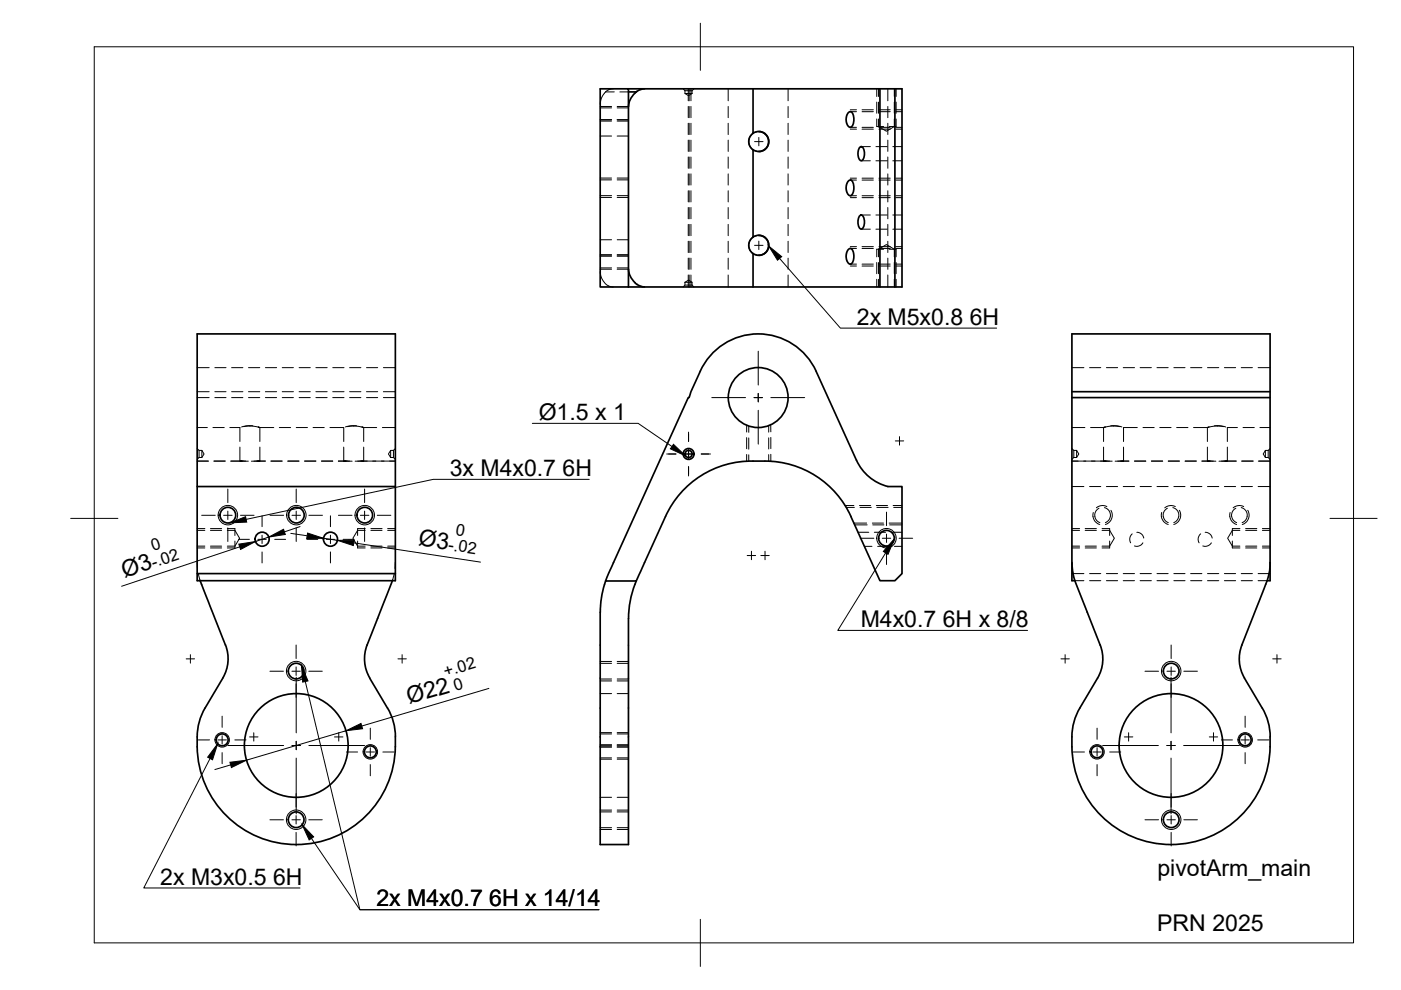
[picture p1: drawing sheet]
<svg xmlns="http://www.w3.org/2000/svg" width="297mm" height="210mm" viewBox="0 0 297 210" stroke-linecap="round" stroke-linejoin="round" font-family="sans-serif">
<defs><g id="words">
<g font-size="4.9">
<text x="181.7" y="68.9">2x M5x0.8</text>
<text x="205.6" y="68.9">6H</text>
<text x="114.2" y="89.1">Ø1.5 x 1</text>
<text x="95.4" y="100.9">3x M4x0.7</text>
<text x="119.3" y="100.9">6H</text>
<text x="88.6" y="115.6" transform="rotate(9 88.6 115.6)">Ø3</text>
<text x="26.4" y="122.5" transform="rotate(-18 26.4 122.5)">Ø3</text>
<text x="182.5" y="133">M4x0.7</text>
<text x="199.9" y="133">6H x 8/8</text>
<text x="86.8" y="149.4" transform="rotate(-17 86.8 149.4)">Ø22</text>
<text x="245.4" y="185.7">pivotArm_main</text>
<text x="34" y="187.6">2x M3x0.5</text>
<text x="57.9" y="187.6">6H</text>
<text x="79.8" y="192.2">2x M4x0.7</text>
<text x="103.7" y="192.2">6H x 14/14</text>
<text x="245.4" y="197.4">PRN 2025</text>
</g>
<g font-size="3.5">
<text x="96.5" y="113.4" transform="rotate(9 96.5 113.4)">0</text>
<text x="32.5" y="116.9" transform="rotate(-18 32.5 116.9)">0</text>
<text x="95" y="116.6" transform="rotate(9 95 116.6)">-.02</text>
<text x="32.5" y="120.4" transform="rotate(-18 32.5 120.4)">-.02</text>
<text x="94.5" y="143.5" transform="rotate(-17 94.5 143.5)">+.02</text>
<text x="96.6" y="146.5" transform="rotate(-17 96.6 146.5)">0</text>
</g>
</g></defs>
<!-- layer: Visible -->
<g fill="none" stroke="#000" stroke-width=".36">
<path d="M127.3 18.8h5.9v42h-5.9zM133.2 18.8h58v42h-58M134.6 19.7l-1 1.4-.3 1.5M134.9 19.5l-.3 .3M136.7 18.8l-.9 .2-.9 .5h-1.7M159.7 18.8v9.5l-.7 .7-.3 .8 .3 1.2 .7 .7M186.6 18.8v42M189.7 18.8v42M159.7 31.7v18.6l-.7 .6-.3 .9 .3 1.2 .7 .8v7M159.7 28.3a2.09 2.09 0 0 1 2.5 0M160.9 27.9l.7 .1 .7 .4 .5 .7 .2 .9-.1 .7-.5 .7-.8 .6-.7 .1M162.2 28.3l.6 .8 .2 .7-.2 1.2-.6 .7"/>
<path d="M162.2 31.7a2.09 2.09 0 0 1-2.5 0M179.8 24l.6-.3a2.33 2.33 0 0 1-.1 3.3l-.6-.4-.3-.8v-.9zM180.4 38.2h-.4l-.3 .4-.3 1.1 .3 1.4 .3 .3 .4 .1M180.4 38.2a2.45 2.45 0 0 1 0 3.3M182.4 31.2l.2-.1a1.96 1.96 0 0 1 0 3 2.04 2.04 0 0 1-.2-2.9zM133.3 57.1a4.6 4.6 0 0 0 1.7 3.2M159.7 50.3a2.09 2.09 0 0 1 2.5 0M160.9 49.9l.6 .1 .8 .5 .5 .7 .2 .8-.1 .7-.4 .7-.7 .5-.9 .2M162.2 50.3l.5 .6 .3 1-.2 1-.6 .8M162.2 53.7a2.09 2.09 0 0 1-2.5 .1M179.9 52.9l.5-.2a2.38 2.38 0 0 1 0 3.3l-.6-.3-.4-.9 .1-1zM182.4 45.7l.2-.1a1.96 1.96 0 0 1 0 3 2.04 2.04 0 0 1-.2-2.9z"/>
<path d="M41.8 70.8h42v52.3h-42zM135 60.3l.8 .4 .9 .1M162.2 97.8a19.9 19.9 0 0 1 18.2 11.7l6.2 13.6h3.1l1.5-1.5v-18.4a8.6 8.6 0 0 1-6.9-2.1 10.1 10.1 0 0 1-2.7-3.5l-8.6-18.9a13.5 13.5 0 0 0-12.3-7.9 13.5 13.5 0 0 0-12.2 7.9l-2 4.4-.4 1.2h-.2l-17.5 38.9h6.5l6.2-13.7a20 20 0 0 1 18.6-11.7h2.5M227.3 84.3h42M227.3 83.1h42M41.8 103.2h42M227.3 119.3l.2 2.3M269.3 119.3l-.2 2.3M41.8 121.6h42M42.4 123.1l5.4 13.6a8 8 0 0 1-.6 7M77.8 136.7a8 8 0 0 0 .6 7M83.2 123.1l-5.4 13.7"/>
<path d="M128.4 123.2l-.1 .5a20.7 20.7 0 0 0-1 6.1v49.3h5.9v-48a20.4 20.4 0 0 1 1.7-7.9M227.5 121.6l.5 2 5.3 13.2a7.9 7.9 0 0 1-.6 7M227.9 123.1h-.6v-52.3h42v52.3h-.7M263.3 136.8a8 8 0 0 0 .6 7M269.1 121.6l-.4 1.4-5.4 13.8M41.8 156.2a21.1 21.1 0 0 0 21 22.9 21.1 21.1 0 0 0 21-22.9M47.2 143.8l-3.7 6.3a12 12 0 0 0-1.7 6.1M78.4 143.8l3.8 6.3a12 12 0 0 1 1.6 6.1M232.7 143.8l-3.8 6.3a13.3 13.3 0 0 0-1.6 8.2 21 21 0 0 0 22.1 20.7 21 21 0 0 0 19.9-22.8M263.8 143.8l3.8 6.3a12 12 0 0 1 1.7 6.1"/>
<circle cx="146" cy="96.2" r="1.15"/>
<circle cx="146" cy="96.2" r=".75"/>
<circle cx="160.8" cy="84.3" r="6.3"/>
<circle cx="48.3" cy="109.2" r="1.66"/>
<circle cx="55.6" cy="114.3" r="1.49"/>
<circle cx="62.8" cy="109.2" r="1.66"/>
<circle cx="70.1" cy="114.3" r="1.49"/>
<circle cx="77.3" cy="109.2" r="1.66"/>
<circle cx="187.9" cy="114.1" r="1.66"/>
<circle cx="47.1" cy="156.9" r="1.26"/>
<circle cx="62.8" cy="142.3" r="1.66"/>
<circle cx="62.8" cy="158.1" r="11"/>
<circle cx="78.5" cy="159.4" r="1.26"/>
<circle cx="232.6" cy="159.4" r="1.26"/>
<circle cx="248.3" cy="158.1" r="11"/>
<circle cx="248.3" cy="142.3" r="1.66"/>
<circle cx="264" cy="156.9" r="1.26"/>
<circle cx="62.8" cy="173.8" r="1.66"/>
<circle cx="248.3" cy="173.8" r="1.66"/>
</g>
<!-- layer: Hidden -->
<g fill="none" stroke="#000" stroke-width=".21">
<path d="M128.4 19.5l-.8 1.2-.3 1.4M128.4 19.5h1.8M130.1 18.8l-1.1 .2-.6 .5M131.4 19.5h1.8M144.8 18.8l.4 .4M145.2 19.2h1.5M145.2 19.8h1.5M145.2 19.2v.6l.8 .5 .7-.5M145.9 18.8v2.6M146.1 18.8v2.6M146.5 18.8v2.6M147.1 18.8l-.4 .4v.6"/>
<path d="M154.4 18.8v2.6M167.1 18.8v2.6M186.3 18.8v1.7M188.2 18.8v2.6M189.6 18.8v1.7M127.3 38.1h2.4M127.3 25.4h2.4M127.3 22.9h2.4M127.3 28.8h2.4M130.9 38.1h2.3M130.9 25.4h2.3M130.9 22.9h2.3"/>
<path d="M130.9 28.8h2.3M145.9 22.6v2.3M145.9 26.1v2.4M145.9 29.7v2.4M145.9 33.3v2.4M145.9 36.9v2.3M146.1 22.6v2.3M146.1 26.1v2.4M146.1 29.7v2.4M146.1 33.3v2.4M146.1 36.9v2.3M146.5 22.6v2.3"/>
<path d="M146.5 26.1v2.4M146.5 29.7v2.4M146.5 33.3v2.4M146.5 36.9v2.3M154.4 22.6v2.3M154.4 26.1v2.4M154.4 29.7v2.4M154.4 33.3v2.4M154.4 36.9v2.3M160.9 27.9l-.7 .1-.8 .4-.4 .7-.3 .7 .2 .9 .4 .7 .7 .6 .9 .1M160.9 32.1h.1M160.9 27.9h.1"/>
<path d="M167.1 22.6v2.3M167.1 26.1v2.4M167.1 29.7v2.4M167.1 33.3v2.4M167.1 36.9v2.3M180.3 38.2h1.3M180.3 27h1.3M180.3 23.7h1.3M182.6 34.1h1.9M182.6 31.1h1.9M182.8 38.2h2.4M182.8 27h2.4"/>
<path d="M182.8 23.7h2.4M185.7 34.1h2.4M185.7 31.1h2.4M185.9 26.8h1.4M186.3 25.2v1.6l1.6 1 1.7-1v-1.6M186.3 21.6v2.4M186.4 38.2h2.3M186.4 27h2.3M186.4 23.7h2.3M188.2 22.6v2.3M188.2 26.1v2.4M188.2 29.7v2.4"/>
<path d="M188.2 33.3v2.4M188.2 36.9v2.3M188.5 26.8h1.5M189.3 34.1h1.9M189.3 31.1h1.9M189.6 21.6v2.4M189.9 38.2h1.3M189.9 27h1.3M189.9 23.7h1.3M127.3 57.6a3.7 3.7 0 0 0 1.3 2.8l.4 .2 1.1 .2M127.3 41.5h2.4M127.3 54.3h2.4"/>
<path d="M127.3 56.8h2.4M127.3 50.8h2.4M130.9 41.5h2.3M130.9 54.3h2.3M130.9 56.8h2.3M130.9 50.8h2.3M145.2 59.9h1.5M145.2 59.9v.5l-.4 .4M145.2 59.9l.8-.5 .7 .5v.5M145.9 40.4v2.4M145.9 44v2.4M145.9 47.6v2.4"/>
<path d="M145.9 51.2v2.3M145.9 54.7v2.4M145.9 58.3v2.5M146.1 40.4v2.4M146.1 44v2.4M146.1 47.6v2.4M146.1 51.2v2.3M146.1 54.7v2.4M146.1 58.3v2.5M146.5 40.4v2.4M146.5 44v2.4M146.5 47.6v2.4"/>
<path d="M146.5 51.2v2.3M146.5 54.7v2.4M146.5 58.3v2.5M154.4 40.4v2.4M154.4 44v2.4M154.4 47.6v2.4M154.4 51.2v2.3M154.4 54.7v2.4M154.4 58.3v2.5M160.9 49.9l-.7 .1-.8 .5-.4 .6-.3 .7 .2 .9 .5 .8 .6 .5 .9 .1M160.9 54.1h.1M160.9 49.9h.1"/>
<path d="M167.1 40.4v2.4M167.1 44v2.4M167.1 47.6v2.4M167.1 51.2v2.3M167.1 54.7v2.4M167.1 58.3v2.5M180.3 41.5h1.3M180.3 56h1.3M180.3 52.7h1.3M182.6 48.6h1.9M182.6 45.6h1.9M182.8 41.5h2.4"/>
<path d="M182.8 56h2.4M182.8 52.7h2.4M185.7 48.6h2.4M185.7 45.6h2.4M185.9 52.8h1.4M186.3 54.5v-1.7l1.6-.9 1.7 .9v1.7M186.3 55.7v2.3M186.3 59.2v1.6M186.4 41.5h2.3M186.4 56h2.3M186.4 52.7h2.3M188.2 40.4v2.4"/>
<path d="M188.2 44v2.4M188.2 47.6v2.4M188.2 51.2v2.3M188.2 54.7v2.4M188.2 58.3v2.5M188.5 52.8h1.5M189.3 48.6h1.9M189.3 45.6h1.9M189.6 55.7v2.3M189.6 59.2v1.6M189.9 41.5h1.3M189.9 56h1.3"/>
<path d="M189.9 52.7h1.3M41.8 77.9h2.5M45.6 77.9h2.3M49.1 77.9h2.4M52.7 77.9h2.4M56.3 77.9h2.4M59.8 77.9h2.4M63.4 77.9h2.4M67 77.9h2.4M70.5 77.9h2.4M74.1 77.9h2.4M77.7 77.9h2.4"/>
<path d="M81.3 77.9h2.5M145.2 60.4h1.5M146.7 60.4l.4 .4M227.3 77.9h2.5M231 77.9h2.4M234.6 77.9h2.4M238.1 77.9h2.4M241.7 77.9h2.4M245.3 77.9h2.4M248.9 77.9h2.3M252.4 77.9h2.4M256 77.9h2.4"/>
<path d="M259.6 77.9h2.4M263.2 77.9h2.3M266.7 77.9h2.6M41.8 95.1l.4 .4h.6M41.8 97.8h2.4M41.8 83.1h2.5M41.8 84.3h2.5M41.8 90.6h2.2M42.2 95.5v1.5M42.2 97l-.4 .4M42.8 95.5v1.5M42.8 95.5l.5 .8-.5 .7h-.6"/>
<path d="M45.1 90.6h2.4M45.3 97.8h2.5M45.6 83.1h2.3M45.6 84.3h2.3M48.7 90.6h2.2v3M48.9 97.8h3.2M49 97.8h2.6M49.1 83.1h2.4M49.1 84.3h2.4M50.9 94.8v3M51.3 97.8h-.4h1.7M51.6 90.5l1.8-.2 1.7 .3-.3-.1"/>
<path d="M52.7 83.1h2.4M52.7 84.3h2.4M53.3 97.8h1.8h-1.3M53.6 90.3h-1.2l-1.2 .2M54.4 97.8h1.9M55.1 94.8v3M56.3 83.1h2.4M56.3 84.3h2.4M57.4 97.8h2.4M58 90.6h-2.9v3M59.2 90.6h2.4M59.8 83.1h2.4"/>
<path d="M59.8 84.3h2.4M61 97.8h2.4M62.8 90.6h2.4M63.4 83.1h2.4M63.4 84.3h2.4M64.6 97.8h2.4M66.4 90.6h2.3M67 83.1h2.4M67 84.3h2.4M68.2 97.8h2.3M70 90.6h2.9v3M70.5 83.1h2.4"/>
<path d="M70.5 84.3h2.4M72.9 94.8v3M73.3 97.8h-.4h1.8M73.6 97.8h-1.9h2.4M73.7 90.5l1.8-.2 1.6 .3-.3-.1M74.1 83.1h2.4M74.1 84.3h2.4M75.6 90.3h-1.2l-1.2 .2M76.4 97.8h1.5M76.7 97.8h.4h-1.3M77.1 94.8v3M77.7 83.1h2.4"/>
<path d="M77.7 84.3h2.4M79 97.8h4.8M79.7 97.8h-4.4M79.9 90.6h-2.8v3M81.1 90.6h2.7M81.3 83.1h2.5M81.3 84.3h2.5M82.8 95.5v1.5M82.8 97h.6l.4 .4M83.4 95.5v1.5M83.4 95.5h-.6l-.4 .8 .4 .7M83.8 95.1l-.4 .4"/>
<path d="M158.7 90.3v1.4M158.7 92.9v2.3M158.7 96.4v1.4M163 90.2v1.4M163 92.8v2.4M163 96.4v1.4M227.3 95.1l.4 .4h.6M227.3 97.8h4.9M227.3 90.6h2.7M227.7 95.5v1.5M227.7 97l-.4 .4M228.3 95.5v1.5"/>
<path d="M228.3 95.5l.4 .8-.4 .7h-.6M231.2 90.6h2.8v3M231.4 97.8h4.4M233.3 97.8h1.4M234 94.8v3M234.4 97.8h-.4h1.2M235.5 90.3h1.2l1.1 .2M237 97.8h2.4h-1.9M237.4 90.5l-1.8-.2-1.6 .3 .3-.1M237.8 97.8h.4h-1.8M238.2 94.8v3M240.5 97.8h2.4"/>
<path d="M241.1 90.6h-2.9v3M242.3 90.6h2.4M244.1 97.8h2.4M245.9 90.6h2.4M247.7 97.8h2.4M249.5 90.6h2.4M251.3 97.8h2.3M253 90.6h3v3M254.8 97.8h1.9M256 94.8v3M257.2 97.8h-1.2h1.8M257.5 90.3h1.2l1.2 .2"/>
<path d="M259 97.8h3.2M259.4 90.5l-1.8-.2-1.6 .3 .3-.1M259.5 97.8h2.5M259.8 97.8h.4h-1.8M260.2 94.8v3M262.4 90.6h-2.2v3M263.2 97.8h2.5M263.5 90.6h2.4M266.8 97.8h2.5M267.1 90.6h2.2M268.3 95.5v1.5M268.3 97h.6l.4 .4"/>
<path d="M268.9 95.5v1.5M268.9 95.5h-.6l-.5 .8 .5 .7M269.3 95.1l-.4 .4M41.8 119.3l.1 1.2M41.8 115.8h1.6M41.8 112.5h1.6M44.6 115.8h2.4M44.6 112.5h2.4M48.2 112.5h1.6l1 1.6-1 1.7h-1.6M49.8 112.1v1.4M49.8 114.7v1.5M75.8 114.7v1.5"/>
<path d="M75.8 112.1v1.4M77.4 112.5h-1.6l-1 1.6 1 1.7h1.6M78.6 115.8h2.4M78.6 112.5h2.4M82.2 115.8h1.6M82.2 112.5h1.6M83.8 119.3v1.2M179.4 107.6h1.7M181 110.9h2.7M181.9 112.9h2.3M182.4 107.6h2.3M183.3 115.8h1.6"/>
<path d="M185 110.9h2.3M185.4 112.9h2.4M185.9 107.6h2.4M186.1 115.8h2.3M188.5 110.9h2.7M189 112.9h2.2M189.5 107.6h1.7M189.6 115.8h1.6M227.3 115.8h1.6M227.3 112.5h1.6M227.3 103.2h2.5M230.1 115.8h2.4"/>
<path d="M230.1 112.5h2.4M231 103.2h2.4M233 107.8l-.7 .7a1.68 1.68 0 0 0 .9 2.3M233.7 112.5h1.6l1 1.6-1 1.7h-1.6M234.2 107.6l.5 .3 .5 .5a1.68 1.68 0 0 1-.8 2.4M234.6 103.2h2.4M235.3 112.1v1.4M235.3 114.7v1.5M238.1 103.2h2.4M240.1 113.2a1.54 1.54 0 0 0-.4 1.9M241 112.9a1.44 1.44 0 0 1 1.5 1.2M241.7 103.2h2.4"/>
<path d="M242.3 115.1a1.51 1.51 0 0 1-1.8 .7M245.3 103.2h2.4M247.5 107.8l-.7 .6a1.68 1.68 0 0 0 .9 2.4M248.7 107.6l.5 .3 .5 .5a1.68 1.68 0 0 1-.8 2.4M248.9 103.2h2.3M252.4 103.2h2.4M254.6 113.2a1.47 1.47 0 0 0-.4 1.9M255.5 112.9a1.48 1.48 0 0 1 1.5 1.2M256 103.2h2.4M256.8 115.1a1.55 1.55 0 0 1-1.8 .7M259.6 103.2h2.4M261.3 114.7v1.5"/>
<path d="M261.3 112.1v1.4M262 107.8l-.7 .6a1.68 1.68 0 0 0 .9 2.4M262.9 112.5h-1.6l-1 1.6 1 1.7h1.6M263.2 107.6l.6 .3 .5 .6a1.68 1.68 0 0 1-.9 2.3M263.2 103.2h2.3M264.1 115.8h2.4M264.1 112.5h2.4M266.7 103.2h2.6M267.7 115.8h1.6M267.7 112.5h1.6M42.1 121.7l.3 1.4M83.6 121.7l-.4 1.4"/>
<path d="M227.3 121.6h2.5M227.9 123.1h1.9M231 121.6h2.4M231 123.1h2.4M234.6 121.6h2.4M234.6 123.1h2.4M238.1 121.6h2.4M238.1 123.1h2.4M241.7 121.6h2.4M241.7 123.1h2.4M245.3 121.6h2.4M245.3 123.1h2.4"/>
<path d="M248.9 121.6h2.3M248.9 123.1h2.3M252.4 121.6h2.4M252.4 123.1h2.4M256 121.6h2.4M256 123.1h2.4M259.6 121.6h2.4M259.6 123.1h2.4M263.2 121.6h2.3M263.2 123.1h2.3M266.7 121.6h2.6M266.7 123.1h1.9"/>
<path d="M127.3 140.6h2.4M127.3 144h2.4M127.3 158.2h2.4M127.3 155.6h2.4M127.3 147.1h2.4M130.9 140.6h2.3M130.9 144h2.3M130.9 158.2h2.3M130.9 155.6h2.3M130.9 147.1h2.3M127.3 172.1h2.4M127.3 175.5h2.4"/>
<path d="M127.3 160.7h2.4M127.3 169.1h2.4M130.9 172.1h2.3M130.9 175.5h2.3M130.9 160.7h2.3M130.9 169.1h2.3"/>
</g>
<!-- layer: Visible Narrow -->
<g fill="none" stroke="#000" stroke-width=".21">
<circle cx="48.3" cy="109.2" r="2.06"/>
<circle cx="62.8" cy="109.2" r="2.06"/>
<circle cx="77.3" cy="109.2" r="2.06"/>
<circle cx="187.9" cy="114.1" r="2.06"/>
<circle cx="47.1" cy="156.9" r="1.53"/>
<circle cx="62.8" cy="142.3" r="2.06"/>
<circle cx="78.5" cy="159.4" r="1.53"/>
<circle cx="232.6" cy="159.4" r="1.53"/>
<circle cx="248.3" cy="142.3" r="2.06"/>
<circle cx="264" cy="156.9" r="1.53"/>
<circle cx="62.8" cy="173.8" r="2.06"/>
<circle cx="248.3" cy="173.8" r="2.06"/>
</g>
<!-- layer: Hidden Narrow -->
<g fill="none" stroke="#000" stroke-width=".21">
<path d="M185.9 18.8v1.7M190 18.8v1.7M127.3 37.8h2.4M127.3 22.6h2.4M127.3 25.7h2.4M130.9 37.8h2.3M130.9 22.6h2.3M130.9 25.7h2.3M180.3 37.8h1.3M180.3 27.4h1.3M180.3 23.3h1.3M182.8 37.8h2.4"/>
<path d="M182.8 27.4h2.4M182.8 23.3h2.4M185.9 21.6v2.4M185.9 25.2v1.6M186.4 37.8h2.3M186.4 27.4h2.3M186.4 23.3h2.3M189.9 37.8h1.3M189.9 27.4h1.3M189.9 23.3h1.3M190 21.6v2.4M190 25.2v1.6"/>
<path d="M127.3 41.9h2.4M127.3 54h2.4M127.3 57.1h2.4M130.9 41.9h2.3M130.9 54h2.3M130.9 57.1h2.3M180.3 41.9h1.3M180.3 56.4h1.3M180.3 52.3h1.3M182.8 41.9h2.4M182.8 56.4h2.4M182.8 52.3h2.4"/>
<path d="M185.9 52.8v1.7M185.9 55.7v2.3M185.9 59.2v1.6M186.4 41.9h2.3M186.4 56.4h2.3M186.4 52.3h2.3M189.9 41.9h1.3M189.9 56.4h1.3M189.9 52.3h1.3M190 52.8v1.7M190 55.7v2.3M190 59.2v1.6"/>
<path d="M158.3 90.2v1.4M158.3 92.8v2.4M158.3 96.4v1.4M163.4 90.1v1.5M163.4 92.7v2.4M163.4 96.3v1.5M41.8 112.1h1.6M41.8 116.2h1.6M44.6 112.1h2.4M44.6 116.2h2.4M48.2 112.1h1.6M48.2 116.2h1.6"/>
<path d="M75.8 112.1h1.6M75.8 116.2h1.6M78.6 112.1h2.4M78.6 116.2h2.4M82.2 112.1h1.6M82.2 116.2h1.6M179.2 107.2h1.8M181.2 111.3h2.7M182.2 107.2h2.4M185 111.3h2.4M185.8 107.2h2.4M188.6 111.3h2.6"/>
<path d="M189.4 107.2h1.8M227.3 112.1h1.6M227.3 116.2h1.6M230.1 112.1h2.4M230.1 116.2h2.4M231.8 108.7v.2a1.96 1.96 0 0 0 1.4 2.3M233.7 112.1h1.6M233.7 116.2h1.6M234.7 107.4l-1-.2-1.2 .5M235.5 108.2l.3 .7a2.02 2.02 0 0 1-1.4 2.3M246.3 108.7l-.1 .2a2.14 2.14 0 0 0 1.5 2.3M249.2 107.4l-1-.2-1.2 .5"/>
<path d="M250 108.2l.3 .7a2.14 2.14 0 0 1-1.4 2.3M260.8 108.7v.2a2.02 2.02 0 0 0 1.4 2.3M261.3 112.1h1.6M261.3 116.2h1.6M263.7 107.4l-1-.2-1.2 .5M264.1 112.1h2.4M264.1 116.2h2.4M264.5 108.2l.3 .7a1.96 1.96 0 0 1-1.4 2.3M267.7 112.1h1.6M267.7 116.2h1.6M127.3 140.2h2.4M127.3 144.4h2.4"/>
<path d="M127.3 157.9h2.4M127.3 155.3h2.4M127.3 158.4h2.4M130.9 140.2h2.3M130.9 144.4h2.3M130.9 157.9h2.3M130.9 155.3h2.3M130.9 158.4h2.3M127.3 171.8h2.4M127.3 175.9h2.4M127.3 161h2.4M130.9 171.8h2.3"/>
<path d="M130.9 175.9h2.3M130.9 161h2.3"/>
</g>
<!-- layer: BORDER -->
<path d="M20 9.9h267v190h-267zM148.5 4.9v10M15 109.9h10M282 109.9h10M148.5 194.9v10" fill="none" stroke="#000" stroke-width=".21"/>
<!-- layer: Smart Centers -->
<g fill="none" stroke="#000" stroke-width=".21">
<path d="M160 30h1.8M160.9 29.1v1.8M160 52h1.8M160.9 51.1v1.8M160.8 74.5v7.1M141.4 96.3h1.9M145.1 96.3h1.8M146 91.6v2M146 95.4v1.8M146 98.9v2M148.7 96.3h1.9M150.9 84.3h7.2"/>
<path d="M159.9 84.3h1.7M160.8 83.4v1.8M160.8 87v7.2M163.4 84.3h7.2M189.8 93.5h1.8M190.7 92.6v1.8M42.8 109.3h2.8M47.4 109.3h1.8M48.3 103.7v2.9M48.3 108.4v1.7M48.3 111.9v2.9M50.6 114.4h2.3"/>
<path d="M51 109.3h2.9M54.7 114.4h1.8M55.6 109.4v2.3M55.6 113.5v1.7M55.6 117v2.4M57.3 109.3h2.8M58.3 114.4h2.3M61.9 109.3h1.8M62.8 103.7v2.9M62.8 108.4v1.7M62.8 111.9v2.9M65.1 114.4h2.3"/>
<path d="M65.5 109.3h2.9M69.2 114.4h1.8M70.1 109.4v2.3M70.1 113.5v1.7M70.1 117v2.4M71.8 109.3h2.8M72.7 114.4h2.4M76.4 109.3h1.8M77.3 103.7v2.9M77.3 108.4v1.7M77.3 111.9v2.9M80 109.3h2.9"/>
<path d="M158.4 117.8h1.8M159.3 116.9v1.8M161.3 117.8h1.8M162.2 116.9v1.8M182.4 114.1h2.9M187.1 114.1h1.7M188 108.6v2.9M188 113.2v1.8M188 116.8v2.9M190.6 114.1h2.9M39.5 139.7h1.8M40.4 138.8v1.8"/>
<path d="M62.8 136.8v2.8M84.4 139.7h1.7M85.3 138.8v1.8M224.9 139.7h1.8M225.8 138.8v1.8M248.3 136.8v2.8M269.8 139.7h1.8M270.7 138.8v1.8M42.1 156.9h2.3M46.2 156.9h1.8M47.1 151.8v2.4M47.1 156v1.8"/>
<path d="M47.1 159.6v2.3M48.3 158.1h11.8M49.8 156.9h2.4M52.9 156.2h1.8M53.8 155.4v1.7M57.2 142.3h2.9M61.9 142.3h1.8M61.9 158.1h1.8M62.8 141.4v1.8M62.8 145v2.9M62.8 143.6v11.8M62.8 157.2v1.8"/>
<path d="M65.5 142.3h2.8M65.5 158.1h11.8M70.9 156.2h1.8M71.8 155.4v1.7M73.4 159.4h2.4M77.6 159.4h1.8M78.5 154.4v2.4M78.5 158.5v1.8M81.2 159.4h2.3M227.5 159.4h2.4M231.7 159.4h1.8M232.6 154.4v2.4"/>
<path d="M232.6 158.5v1.8M233.8 158.1h11.8M235.3 159.4h2.3M238.4 156.2h1.8M239.3 155.4v1.7M242.8 142.3h2.8M247.4 158.1h1.8M247.4 142.3h1.8M248.3 143.6v11.8M248.3 157.2v1.8M248.3 141.4v1.8M248.3 145v2.9"/>
<path d="M251 158.1h11.8M251 142.3h2.9M256.4 156.2h1.8M257.3 155.4v1.7M259 156.9h2.3M263.1 156.9h1.8M264 151.8v2.4M264 156v1.8M264 159.6v2.3M266.7 156.9h2.3M57.2 173.8h2.9M61.9 173.8h1.8"/>
<path d="M62.8 168.2v2.9M62.8 172.9v1.8M62.8 176.5v2.9M62.8 160.7v11.9M65.5 173.8h2.8M78.5 162.1v2.4M232.6 162.1v2.4M242.8 173.8h2.8M247.4 173.8h1.8M248.3 160.7v11.9M248.3 168.2v2.9M248.3 172.9v1.8"/>
<path d="M248.3 176.5v2.9M251 173.8h2.9"/>
</g>
<!-- layer: Hole Notes -->
<path d="M163 52.2l2.7 2.2-.9 .8zM142.8 94.2l2.6 2.5-3.3-1.5zM48.8 110.9l3.3-1.3 .2 1.1zM189.6 114.3l-1.3 3.2-1-.6zM63.9 141.1l1.4 3.3-1.1 .2zM46.1 157.7l-1 3.4-1.1-.6zM64.1 174.9l2.4 2.5-.9 .7z" fill="#000" stroke="#000" stroke-width=".21"/>
<path d="M165.3 54.8l12.9 14.8h33.1M112.9 89.8h22.4l7.2 4.9M124.9 101.6h-33l-39.7 8.5M187.8 117.2l-10.2 16.5h40.3M64.7 144.5l11.6 48.4h50.7h-50.7l-10.3-15.1M44.5 160.8l-14 27.5h33.1" fill="none" stroke="#000" stroke-width=".21"/>
<!-- layer: FD_Dimensions -->
<path d="M50.8 115.9l-25 8.4M57 113.9l-2.9 .9M61.7 113.1l3.4 .5M63.6 111.6l-3.3 1.2M68.6 114.1l2.9 .5M75 115.1l26.9 4.1M73.4 154.9l-21.1 6.3M103.7 146l-27 7.9M48.9 162.2l-3.3 1" fill="none" stroke="#000" stroke-width=".21"/>
<path d="M50.6 115.4l3.5-.6-3.1 1.7zM57 113.9l3.1-1.7 .4 1.1zM65.2 113l3.4 1.1-3.6 .1zM71.5 114.6l3.6-.1-.2 1.2zM73.4 154.9l3.1-1.5 .4 1.1zM48.7 161.6l3.6-.4-3.2 1.5z" fill="#000" stroke="#000" stroke-width=".21"/>
<use href="#words"/>
</svg>
